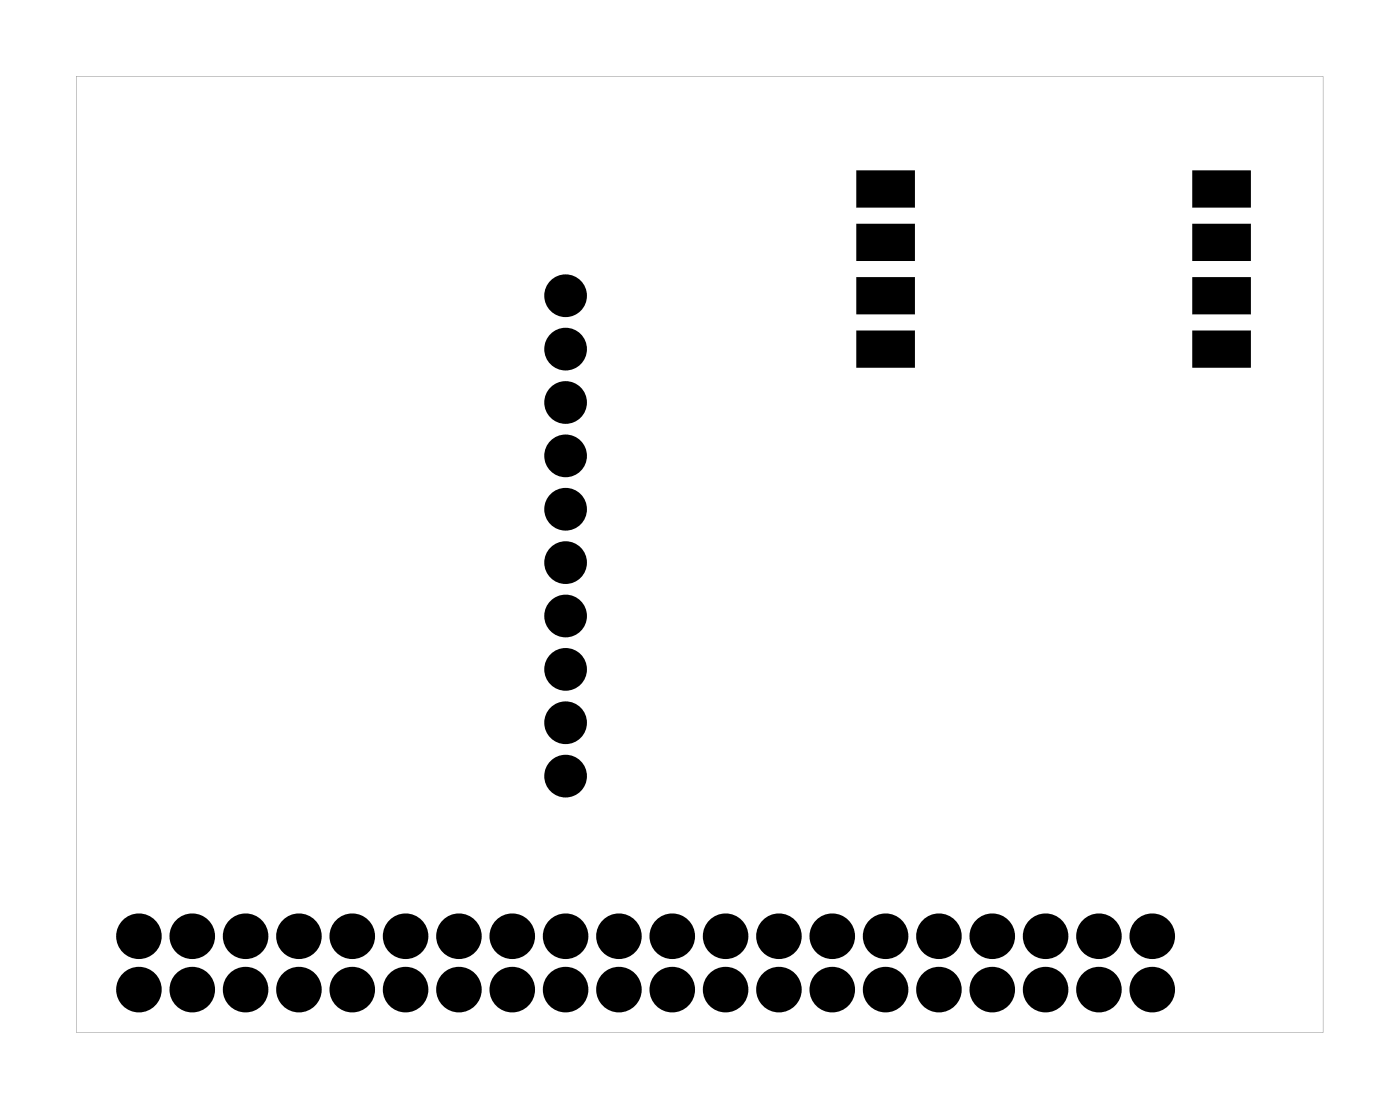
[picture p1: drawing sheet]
<svg xmlns="http://www.w3.org/2000/svg" width="67mm" height="53mm" viewBox="0 0 67 53" stroke-linecap="round" stroke-linejoin="round" font-family="sans-serif">
<g fill="#000">
<path d="M40.9 8.2h2.5v1.6h-2.5zM40.9 10.8h2.5v1.5h-2.5zM40.9 13.3h2.5v1.5h-2.5zM40.9 15.9h2.5v1.5h-2.5zM56.9 8.2h2.5v1.6h-2.5zM56.9 10.8h2.5v1.5h-2.5zM56.9 13.3h2.5v1.5h-2.5zM56.9 15.9h2.5v1.5h-2.5z"/>
<path d="M3.6 3.6h59.4v45.5h-59.4zM3.6 3.6v45.5h59.4v-45.5z"/>
</g>
<g fill="#000">
<circle cx="26.9" cy="16.6" r=".69"/>
<circle cx="26.9" cy="19.2" r=".69"/>
<circle cx="26.9" cy="14.1" r=".69"/>
<circle cx="26.9" cy="36.9" r=".69"/>
<circle cx="26.9" cy="29.3" r=".69"/>
<circle cx="26.9" cy="24.2" r=".69"/>
<circle cx="26.9" cy="34.4" r=".69"/>
<circle cx="26.9" cy="26.8" r=".69"/>
<circle cx="26.9" cy="21.7" r=".69"/>
<circle cx="26.9" cy="31.9" r=".69"/>
<circle cx="6.6" cy="44.6" r=".74"/>
<circle cx="6.6" cy="47.1" r=".74"/>
<circle cx="9.2" cy="44.6" r=".74"/>
<circle cx="9.2" cy="47.1" r=".74"/>
<circle cx="11.7" cy="44.6" r=".74"/>
<circle cx="11.7" cy="47.1" r=".74"/>
<circle cx="14.2" cy="44.6" r=".74"/>
<circle cx="14.2" cy="47.1" r=".74"/>
<circle cx="16.8" cy="44.6" r=".74"/>
<circle cx="16.8" cy="47.1" r=".74"/>
<circle cx="19.3" cy="44.6" r=".74"/>
<circle cx="19.3" cy="47.1" r=".74"/>
<circle cx="21.9" cy="44.6" r=".74"/>
<circle cx="21.9" cy="47.1" r=".74"/>
<circle cx="24.4" cy="44.6" r=".74"/>
<circle cx="24.4" cy="47.1" r=".74"/>
<circle cx="26.9" cy="44.6" r=".74"/>
<circle cx="26.9" cy="47.1" r=".74"/>
<circle cx="29.5" cy="44.6" r=".74"/>
<circle cx="29.5" cy="47.1" r=".74"/>
<circle cx="32" cy="44.6" r=".74"/>
<circle cx="32" cy="47.1" r=".74"/>
<circle cx="34.6" cy="44.6" r=".74"/>
<circle cx="34.6" cy="47.1" r=".74"/>
<circle cx="37.1" cy="44.6" r=".74"/>
<circle cx="37.1" cy="47.1" r=".74"/>
<circle cx="39.6" cy="44.6" r=".74"/>
<circle cx="39.6" cy="47.1" r=".74"/>
<circle cx="42.2" cy="44.6" r=".74"/>
<circle cx="42.2" cy="47.1" r=".74"/>
<circle cx="44.7" cy="44.6" r=".74"/>
<circle cx="44.7" cy="47.1" r=".74"/>
<circle cx="47.3" cy="44.6" r=".74"/>
<circle cx="47.3" cy="47.1" r=".74"/>
<circle cx="49.8" cy="44.6" r=".74"/>
<circle cx="49.8" cy="47.1" r=".74"/>
<circle cx="52.3" cy="44.6" r=".74"/>
<circle cx="52.3" cy="47.1" r=".74"/>
<circle cx="54.9" cy="44.6" r=".74"/>
<circle cx="54.9" cy="47.1" r=".74"/>
</g>
<g fill="none" stroke="#000" stroke-width=".64" stroke-linecap="butt">
<circle cx="26.9" cy="16.6" r=".69"/>
<circle cx="26.9" cy="14.1" r=".69"/>
<circle cx="26.9" cy="19.2" r=".69"/>
<circle cx="26.9" cy="34.4" r=".69"/>
<circle cx="26.9" cy="31.9" r=".69"/>
<circle cx="26.9" cy="36.9" r=".69"/>
<circle cx="26.9" cy="29.3" r=".69"/>
<circle cx="26.9" cy="21.7" r=".69"/>
<circle cx="26.9" cy="24.2" r=".69"/>
<circle cx="26.9" cy="26.8" r=".69"/>
</g>
<g fill="none" stroke="#000" stroke-width=".69" stroke-linecap="butt">
<circle cx="6.6" cy="47.1" r=".74"/>
<circle cx="6.6" cy="44.6" r=".74"/>
<circle cx="9.2" cy="47.1" r=".74"/>
<circle cx="9.2" cy="44.6" r=".74"/>
<circle cx="11.7" cy="47.1" r=".74"/>
<circle cx="11.7" cy="44.6" r=".74"/>
<circle cx="14.2" cy="47.1" r=".74"/>
<circle cx="14.2" cy="44.6" r=".74"/>
<circle cx="16.8" cy="47.1" r=".74"/>
<circle cx="16.8" cy="44.6" r=".74"/>
<circle cx="19.3" cy="47.1" r=".74"/>
<circle cx="19.3" cy="44.6" r=".74"/>
<circle cx="21.9" cy="47.1" r=".74"/>
<circle cx="21.9" cy="44.6" r=".74"/>
<circle cx="24.4" cy="47.1" r=".74"/>
<circle cx="24.4" cy="44.6" r=".74"/>
<circle cx="26.9" cy="47.1" r=".74"/>
<circle cx="26.9" cy="44.6" r=".74"/>
<circle cx="29.5" cy="47.1" r=".74"/>
<circle cx="29.5" cy="44.6" r=".74"/>
<circle cx="32" cy="47.1" r=".74"/>
<circle cx="32" cy="44.6" r=".74"/>
<circle cx="34.6" cy="47.1" r=".74"/>
<circle cx="34.6" cy="44.6" r=".74"/>
<circle cx="37.1" cy="47.1" r=".74"/>
<circle cx="37.1" cy="44.6" r=".74"/>
<circle cx="39.6" cy="47.1" r=".74"/>
<circle cx="39.6" cy="44.6" r=".74"/>
<circle cx="42.2" cy="47.1" r=".74"/>
<circle cx="42.2" cy="44.6" r=".74"/>
<circle cx="44.7" cy="47.1" r=".74"/>
<circle cx="44.7" cy="44.6" r=".74"/>
<circle cx="47.3" cy="47.1" r=".74"/>
<circle cx="47.3" cy="44.6" r=".74"/>
<circle cx="49.8" cy="47.1" r=".74"/>
<circle cx="49.8" cy="44.6" r=".74"/>
<circle cx="52.3" cy="47.1" r=".74"/>
<circle cx="52.3" cy="44.6" r=".74"/>
<circle cx="54.9" cy="47.1" r=".74"/>
<circle cx="54.9" cy="44.6" r=".74"/>
</g>
<path d="M40.9 8.2h2.5v1.6h-2.5zM40.9 10.8h2.5v1.5h-2.5zM40.9 13.3h2.5v1.5h-2.5zM40.9 15.9h2.5v1.5h-2.5zM56.9 8.2h2.5v1.6h-2.5zM56.9 10.8h2.5v1.5h-2.5zM56.9 13.3h2.5v1.5h-2.5zM56.9 15.9h2.5v1.5h-2.5z" fill="none" stroke="#000" stroke-width=".25"/>
</svg>
